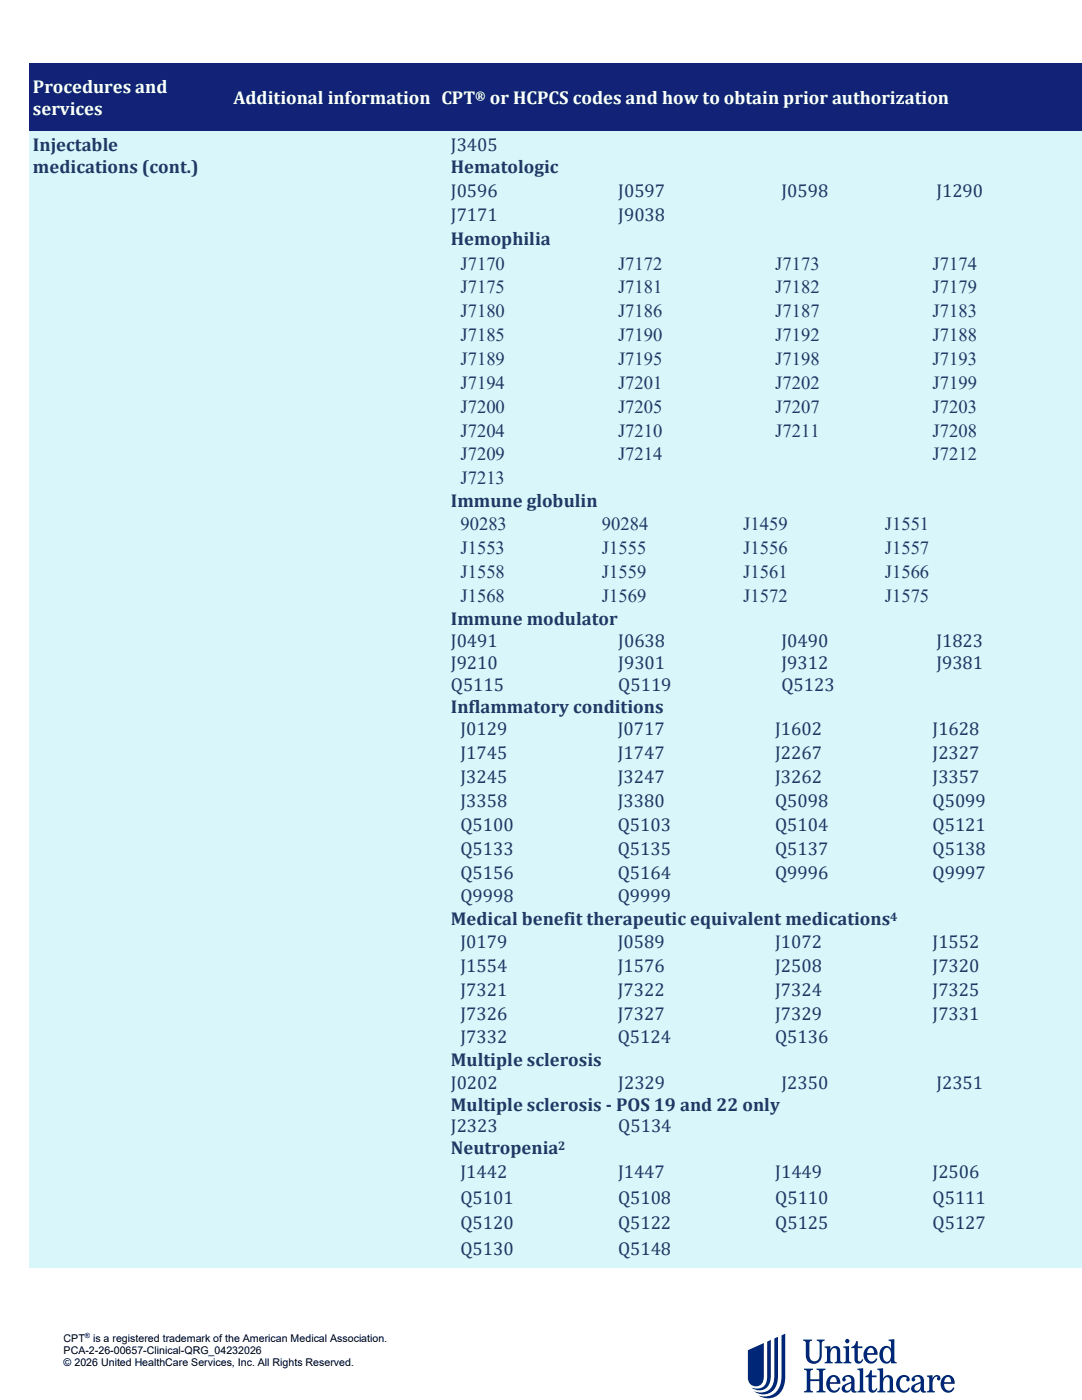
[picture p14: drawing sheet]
<svg xmlns="http://www.w3.org/2000/svg" width="216mm" height="279mm" viewBox="0 0 216 279" stroke-linecap="round" stroke-linejoin="round" font-family="sans-serif">
<defs><g id="words">
<g font-size="3.7" fill="#fff">
<text x="6.6" y="18.6">Procedures and</text>
<text x="6.6" y="22.9">services</text>
<text x="46.6" y="20.8">Additional information</text>
<text x="88.1" y="20.8">CPT</text>
<text x="97.8" y="20.8">or HCPCS codes and how to obtain prior authorization</text>
</g>
<g font-size="3.7" fill="#1f3864">
<text x="6.6" y="30.2">Injectable</text>
<text x="6.6" y="34.5">medications (cont.)</text>
<text x="90" y="30.2">J3405</text>
<text x="90" y="34.5">Hematologic</text>
<text x="90" y="39.3">J0596</text>
<text x="123.4" y="39.3">J0597</text>
<text x="155.9" y="39.3">J0598</text>
<text x="186.8" y="39.3">J1290</text>
<text x="90" y="44.1">J7171</text>
<text x="123.4" y="44.1">J9038</text>
<text x="90" y="48.8">Hemophilia</text>
<text x="91.9" y="53.8">J7170</text>
<text x="123.3" y="53.8">J7172</text>
<text x="154.7" y="53.8">J7173</text>
<text x="186.1" y="53.8">J7174</text>
<text x="91.9" y="58.5">J7175</text>
<text x="123.3" y="58.5">J7181</text>
<text x="154.7" y="58.5">J7182</text>
<text x="186.1" y="58.5">J7179</text>
<text x="91.9" y="63.3">J7180</text>
<text x="123.3" y="63.3">J7186</text>
<text x="154.7" y="63.3">J7187</text>
<text x="186.1" y="63.3">J7183</text>
<text x="91.9" y="68.1">J7185</text>
<text x="123.3" y="68.1">J7190</text>
<text x="154.7" y="68.1">J7192</text>
<text x="186.1" y="68.1">J7188</text>
<text x="91.9" y="72.8">J7189</text>
<text x="91.9" y="77.6">J7194</text>
<text x="123.3" y="72.8">J7195</text>
<text x="123.3" y="77.6">J7201</text>
<text x="154.7" y="72.8">J7198</text>
<text x="154.7" y="77.6">J7202</text>
<text x="186.1" y="72.8">J7193</text>
<text x="186.1" y="77.6">J7199</text>
<text x="91.9" y="82.4">J7200</text>
<text x="123.3" y="82.4">J7205</text>
<text x="154.7" y="82.4">J7207</text>
<text x="186.1" y="82.4">J7203</text>
<text x="91.9" y="87.1">J7204</text>
<text x="123.3" y="87.1">J7210</text>
<text x="154.7" y="87.1">J7211</text>
<text x="186.1" y="87.1">J7208</text>
<text x="91.9" y="91.9">J7209</text>
<text x="123.3" y="91.9">J7214</text>
<text x="186.1" y="91.9">J7212</text>
<text x="90" y="101.2">Immune globulin</text>
<text x="91.9" y="96.6">J7213</text>
<text x="91.9" y="105.8">90283</text>
<text x="120.1" y="105.8">90284</text>
<text x="148.3" y="105.8">J1459</text>
<text x="176.6" y="105.8">J1551</text>
<text x="91.9" y="110.6">J1553</text>
<text x="120.1" y="110.6">J1555</text>
<text x="148.3" y="110.6">J1556</text>
<text x="176.6" y="110.6">J1557</text>
<text x="91.9" y="115.4">J1558</text>
<text x="120.1" y="115.4">J1559</text>
<text x="148.3" y="115.4">J1561</text>
<text x="176.6" y="115.4">J1566</text>
<text x="90" y="124.8">Immune modulator</text>
<text x="91.9" y="120.2">J1568</text>
<text x="120.1" y="120.2">J1569</text>
<text x="148.3" y="120.2">J1572</text>
<text x="176.6" y="120.2">J1575</text>
<text x="90" y="129.2">J0491</text>
<text x="123.4" y="129.2">J0638</text>
<text x="155.9" y="129.2">J0490</text>
<text x="186.8" y="129.2">J1823</text>
<text x="90" y="133.5">J9210</text>
<text x="90" y="137.9">Q5115</text>
<text x="123.4" y="133.5">J9301</text>
<text x="123.4" y="137.9">Q5119</text>
<text x="155.9" y="133.5">J9312</text>
<text x="155.9" y="137.9">Q5123</text>
<text x="186.8" y="133.5">J9381</text>
<text x="90" y="142.2">Inflammatory conditions</text>
<text x="91.9" y="146.7">J0129</text>
<text x="123.3" y="146.7">J0717</text>
<text x="154.7" y="146.7">J1602</text>
<text x="186.1" y="146.7">J1628</text>
<text x="91.9" y="151.5">J1745</text>
<text x="123.3" y="151.5">J1747</text>
<text x="154.7" y="151.5">J2267</text>
<text x="186.1" y="151.5">J2327</text>
<text x="91.9" y="156.3">J3245</text>
<text x="91.9" y="161">J3358</text>
<text x="123.3" y="156.3">J3247</text>
<text x="123.3" y="161">J3380</text>
<text x="154.7" y="156.3">J3262</text>
<text x="154.7" y="161">Q5098</text>
<text x="186.1" y="156.3">J3357</text>
<text x="186.1" y="161">Q5099</text>
<text x="91.9" y="165.8">Q5100</text>
<text x="123.3" y="165.8">Q5103</text>
<text x="154.7" y="165.8">Q5104</text>
<text x="186.1" y="165.8">Q5121</text>
<text x="91.9" y="170.6">Q5133</text>
<text x="123.3" y="170.6">Q5135</text>
<text x="154.7" y="170.6">Q5137</text>
<text x="186.1" y="170.6">Q5138</text>
<text x="91.9" y="175.3">Q5156</text>
<text x="123.3" y="175.3">Q5164</text>
<text x="154.7" y="175.3">Q9996</text>
<text x="186.1" y="175.3">Q9997</text>
<text x="90" y="184.6">Medical benefit therapeutic equivalent medications</text>
<text x="91.9" y="180.1">Q9998</text>
<text x="123.3" y="180.1">Q9999</text>
<text x="91.9" y="189.2">J0179</text>
<text x="123.3" y="189.2">J0589</text>
<text x="154.7" y="189.2">J1072</text>
<text x="186.1" y="189.2">J1552</text>
<text x="91.9" y="194">J1554</text>
<text x="123.3" y="194">J1576</text>
<text x="154.7" y="194">J2508</text>
<text x="186.1" y="194">J7320</text>
<text x="91.9" y="198.7">J7321</text>
<text x="91.9" y="203.5">J7326</text>
<text x="123.3" y="198.7">J7322</text>
<text x="123.3" y="203.5">J7327</text>
<text x="154.7" y="198.7">J7324</text>
<text x="154.7" y="203.5">J7329</text>
<text x="186.1" y="198.7">J7325</text>
<text x="186.1" y="203.5">J7331</text>
<text x="91.9" y="208.2">J7332</text>
<text x="123.3" y="208.2">Q5124</text>
<text x="154.7" y="208.2">Q5136</text>
<text x="90" y="212.8">Multiple sclerosis</text>
<text x="90" y="217.3">J0202</text>
<text x="90" y="221.6">Multiple sclerosis - POS 19 and 22 only</text>
<text x="123.4" y="217.3">J2329</text>
<text x="155.9" y="217.3">J2350</text>
<text x="186.8" y="217.3">J2351</text>
<text x="90" y="226">J2323</text>
<text x="123.4" y="226">Q5134</text>
<text x="90" y="230.3">Neutropenia</text>
<text x="91.9" y="235.1">J1442</text>
<text x="123.3" y="235.1">J1447</text>
<text x="154.7" y="235.1">J1449</text>
<text x="186.1" y="235.1">J2506</text>
<text x="91.9" y="240.2">Q5101</text>
<text x="91.9" y="245.4">Q5120</text>
<text x="123.3" y="240.2">Q5108</text>
<text x="123.3" y="245.4">Q5122</text>
<text x="154.7" y="240.2">Q5110</text>
<text x="154.7" y="245.4">Q5125</text>
<text x="186.1" y="240.2">Q5111</text>
<text x="186.1" y="245.4">Q5127</text>
<text x="91.9" y="250.5">Q5130</text>
<text x="123.3" y="250.5">Q5148</text>
</g>
<text font-size="2.5" fill="#fff" x="94.8" y="19.9">®</text>
<g font-size="2.5" fill="#1f3864">
<text x="177.6" y="183.7">4</text>
<text x="111.4" y="229.4">2</text>
</g>
<g font-size="2.1">
<text x="12.7" y="267.7">CPT</text>
<text x="18.6" y="267.7">is a registered trademark of the American Medical Association.</text>
<text x="12.7" y="270.2">PCA-2-26-00657-Clinical-QRG_04232026</text>
<text x="12.7" y="272.6">© 2026 United HealthCare Services, Inc. All Rights Reserved.</text>
</g>
<text font-size="1.4" x="16.9" y="267">®</text>
</g></defs>
<g fill="#002677">
<path d="M160.2 267.3h1.8v.3a.45 .45 0 0 0-.5 .4v2.4a1.04 1.04 0 0 0 1 1.3 1.04 1.04 0 0 0 1-1.3v-2.3a.51 .51 0 0 0-.5-.5v-.3h1.5v.3a.51 .51 0 0 0-.5 .5v2.4a1.59 1.59 0 0 1-1.6 1.7 1.59 1.59 0 0 1-1.6-1.7v-2.5a.45 .45 0 0 0-.6-.4z"/>
<path d="M160.4 273.1h1.8v.3a.45 .45 0 0 0-.5 .4v1.5h1.8v-1.5a.44 .44 0 0 0-.6-.4v-.3h1.8v.3a.44 .44 0 0 0-.5 .4v3.4a.44 .44 0 0 0 .5 .4v.3h-1.8v-.3a.44 .44 0 0 0 .6-.4v-1.6h-1.8v1.6a.45 .45 0 0 0 .5 .4v.3h-1.8v-.3a.45 .45 0 0 0 .6-.4v-3.4a.45 .45 0 0 0-.6-.4z"/>
<path d="M164.5 268.7l1.2-.1v.8a1 1 0 0 1 1.1-.8 1 1 0 0 1 .9 1v1.8a.39 .39 0 0 0 .4 .5v.2h-1.6v-.2a.39 .39 0 0 0 .5-.5v-1.7a.58 .58 0 0 0-.5-.7 .58 .58 0 0 0-.7 .5l-.1 .4a2.06 2.06 0 0 0 .2 1.9l.3 .1v.2h-1.7v-.2a.39 .39 0 0 0 .5-.5v-2l-.1-.4h-.4z"/>
<path d="M170.8 267.7h.4v1h.9v.4h-.9v2.2l.1 .3a.48 .48 0 0 0 .7-.4l.3 .1a.88 .88 0 0 1-.9 .9 .88 .88 0 0 1-.9-.9v-2.2h-.6v-.3a1.21 1.21 0 0 0 .9-1.1z"/>
<path d="M168.2 268.7l1.2-.1v2.8a.39 .39 0 0 0 .5 .5v.2h-1.6v-.2a.39 .39 0 0 0 .5-.5l-.1-2.3-.5-.1z"/>
<path d="M184.9 274.5l1.2-.1v.7a.77 .77 0 0 1 .8-.7 .77 .77 0 0 1 .7 .9 .36 .36 0 0 1-.6 .1 .36 .36 0 0 1 .1-.6 .75 .75 0 0 0-1 .8 2.08 2.08 0 0 0 .2 2l.3 .1v.2h-1.7v-.2l.3-.1 .2-.4v-2l-.1-.4h-.4z"/>
<path d="M173.6 273.5h.4v1h.9v.4h-.9v2.1l.1 .4a.48 .48 0 0 0 .7-.4l.3 .1a.88 .88 0 0 1-.9 .9 .88 .88 0 0 1-.9-.9v-2.2h-.6v-.3a1.22 1.22 0 0 0 .9-1.1z"/>
<path d="M179.2 274.9a1.22 1.22 0 0 1 1.4-.5 1.22 1.22 0 0 1 .9 1.1 .36 .36 0 0 1-.6 .1 .36 .36 0 0 1 .1-.6l-.2-.1a.88 .88 0 0 0-1.2 .8 1.22 1.22 0 0 0 1.1 1.8l.6-.6 .3 .1a1.39 1.39 0 0 1-1.5 .9 1.39 1.39 0 0 1-1.2-1.3 2.02 2.02 0 0 1 .3-1.7z"/>
<path d="M171.1 273.2l1.1-.1v4.1l.2 .4 .3 .1v.2h-1.6v-.2l.3-.1 .2-.4v-3.4l-.2-.4h-.3z"/>
<path d="M175.1 273.2l1.1-.1v2.1a1 1 0 0 1 1.1-.8 1 1 0 0 1 .9 1v1.8l.2 .4 .3 .1v.2h-1.7v-.2l.3-.1 .2-.4v-1.7a.58 .58 0 0 0-.5-.7 .58 .58 0 0 0-.6 .5l-.1 .4a2.06 2.06 0 0 0 .1 1.9l.3 .1v.2h-1.6v-.2l.3-.1 .1-.4v-3.4l-.1-.4h-.3z"/>
<path d="M149.2 269.5v5.4a1.61 1.61 0 0 0 1.7 1.8 1.61 1.61 0 0 0 1.5-1.9v-6.8zM153.1 267.7l.7-.3v7.1a2.5 2.5 0 0 1-2.3 3l-.8-.2-.8-.4a2.2 2.2 0 0 0 2.3-.2 2.2 2.2 0 0 0 .9-2.1zM154.5 267.1l.7-.3v7.8a3.1 3.1 0 0 1-2.9 3.7l-.8-.1-1.1-.5a2.85 2.85 0 0 0 3.1-.3 2.85 2.85 0 0 0 1-2.9zM155.9 266.5l.8-.3v8.5a4 4 0 0 1-2.7 4.3h-1.6l-1.1-.5a3.4 3.4 0 0 0 4.6-3z"/>
<path d="M173.3 269.3a.55 .55 0 0 1 .9-.1l.2 .8h-1.4zM172.7 269.1a1.77 1.77 0 0 0-.3 2.1 1.77 1.77 0 0 0 1.8 .9 1.31 1.31 0 0 0 .9-.9l-.3-.1a.88 .88 0 0 1-1 .6 .88 .88 0 0 1-.8-.9v-.4h2.1a1.39 1.39 0 0 0-.7-1.6 1.39 1.39 0 0 0-1.7 .3z"/>
<path d="M176.5 269.2a.76 .76 0 0 1 .9-.1 .76 .76 0 0 1 .4 .8 1.37 1.37 0 0 1-.8 1.9 1.39 1.39 0 0 1-.8-1.9zM177.3 267.4v.2l.5 .2v1.4a1.23 1.23 0 0 0-1.4-.5 1.23 1.23 0 0 0-.9 1.2 1.55 1.55 0 0 0 .3 1.7 1.55 1.55 0 0 0 1.6 .4l.4-.5v.6h1.1v-.2a.39 .39 0 0 1-.4-.5v-4.1z"/>
<path d="M188.6 275.1a.55 .55 0 0 1 1-.1l.2 .8h-1.4zM188.1 274.9a1.77 1.77 0 0 0-.3 2.1 1.77 1.77 0 0 0 1.8 .9 1.31 1.31 0 0 0 .9-.9l-.3-.1a.88 .88 0 0 1-1 .6 .88 .88 0 0 1-.8-.9v-.4h2.1a1.39 1.39 0 0 0-.7-1.6 1.39 1.39 0 0 0-1.7 .3z"/>
<path d="M182.7 276.6l1-.5a1.21 1.21 0 0 1-.7 1.5 .54 .54 0 0 1-.5-.4 .54 .54 0 0 1 .2-.6zM182.1 274.8a.54 .54 0 0 0 0 .9 .36 .36 0 0 0 .5-.2 .36 .36 0 0 0-.2-.5 .74 .74 0 0 1 1-.2 .74 .74 0 0 1 .3 .9 2.7 2.7 0 0 0-1.9 1.1 .96 .96 0 0 0 .7 1.2 .96 .96 0 0 0 1.2-.7v.1a.72 .72 0 0 0 1.1 .5v-.2l-.3-.1-.1-.3v-1.7a1.28 1.28 0 0 0-.9-1.2 1.28 1.28 0 0 0-1.4 .4z"/>
<path d="M168.8 276.6l1.1-.5a1.21 1.21 0 0 1-.8 1.5 .54 .54 0 0 1-.5-.4 .54 .54 0 0 1 .2-.6zM168.3 274.8a.54 .54 0 0 0-.1 .9 .36 .36 0 0 0 .5-.2 .36 .36 0 0 0-.1-.5 .74 .74 0 0 1 .9-.2 .74 .74 0 0 1 .4 .9 2.73 2.73 0 0 0-1.9 1.1 .96 .96 0 0 0 .7 1.2 .96 .96 0 0 0 1.1-.7v.1a.72 .72 0 0 0 1.1 .5v-.2l-.2-.1-.2-.3v-1.7a1.27 1.27 0 0 0-.8-1.2 1.27 1.27 0 0 0-1.4 .4z"/>
<path d="M165.8 275.1a.55 .55 0 0 1 1-.1l.2 .8h-1.4zM165.3 274.9a1.77 1.77 0 0 0-.3 2.1 1.77 1.77 0 0 0 1.8 .9 1.32 1.32 0 0 0 .8-.9l-.3-.1a.88 .88 0 0 1-.9 .6 .88 .88 0 0 1-.8-.9v-.4h2.1a1.39 1.39 0 0 0-.7-1.6 1.39 1.39 0 0 0-1.7 .3z"/>
<circle cx="169.1" cy="267.7" r=".44"/>
</g>
<g fill="#122377">
<path d="M5.8 12.7h40v13.5h-40z" fill-rule="evenodd"/>
<path d="M6.6 15.1h38.4v4.3h-38.4z" fill-rule="evenodd"/>
<path d="M6.6 19.4h38.4v4.4h-38.4z" fill-rule="evenodd"/>
<path d="M45.8 12.7h41.5v13.5h-41.5z" fill-rule="evenodd"/>
<path d="M46.6 17.3h40v4.3h-40z" fill-rule="evenodd"/>
<path d="M5.8 12.7h40v.5h-40z" fill-rule="evenodd"/>
<path d="M45.8 12.7h41.5v.5h-41.5z" fill-rule="evenodd"/>
<path d="M5.8 25.7h40v.5h-40z" fill-rule="evenodd"/>
<path d="M45.8 25.7h41.5v.5h-41.5z" fill-rule="evenodd"/>
</g>
<g fill="#122377">
<path d="M87.3 12.7h128.6v13.5h-128.6z"/>
<path d="M88.1 17.3h127.8v4.3h-127.8z"/>
<path d="M87.3 12.7h128.6v.5h-128.6z"/>
<path d="M87.3 25.7h128.6v.5h-128.6z"/>
</g>
<g fill="#d9f6fa">
<path d="M5.8 26.2h40v226.8h-40z" fill-rule="evenodd"/>
<path d="M6.6 31h38.4v4.4h-38.4z" fill-rule="evenodd"/>
<path d="M6.6 35.4h38.4v4.3h-38.4z" fill-rule="evenodd"/>
<path d="M6.6 39.7h38.4v4.3h-38.4z" fill-rule="evenodd"/>
<path d="M6.6 44h38.4v4.4h-38.4z" fill-rule="evenodd"/>
<path d="M6.6 48.4h38.4v4.3h-38.4z" fill-rule="evenodd"/>
<path d="M6.6 52.7h38.4v4.4h-38.4z" fill-rule="evenodd"/>
<path d="M6.6 57.1h38.4v4.3h-38.4z" fill-rule="evenodd"/>
<path d="M6.6 61.4h38.4v4.4h-38.4z" fill-rule="evenodd"/>
<path d="M6.6 65.8h38.4v4.3h-38.4z" fill-rule="evenodd"/>
<path d="M6.6 70.1h38.4v4.4h-38.4z" fill-rule="evenodd"/>
<path d="M6.6 74.5h38.4v4.3h-38.4z" fill-rule="evenodd"/>
<path d="M6.6 78.8h38.4v4.3h-38.4z" fill-rule="evenodd"/>
<path d="M6.6 83.1h38.4v4.4h-38.4z" fill-rule="evenodd"/>
<path d="M6.6 87.5h38.4v4.3h-38.4z" fill-rule="evenodd"/>
<path d="M6.6 91.8h38.4v4.4h-38.4z" fill-rule="evenodd"/>
<path d="M6.6 96.2h38.4v4.3h-38.4z" fill-rule="evenodd"/>
<path d="M6.6 100.5h38.4v4.4h-38.4z" fill-rule="evenodd"/>
<path d="M6.6 104.9h38.4v4.3h-38.4z" fill-rule="evenodd"/>
<path d="M6.6 109.2h38.4v4.3h-38.4z" fill-rule="evenodd"/>
<path d="M6.6 113.5h38.4v4.4h-38.4z" fill-rule="evenodd"/>
<path d="M6.6 117.9h38.4v4.3h-38.4z" fill-rule="evenodd"/>
<path d="M6.6 122.2h38.4v4.4h-38.4z" fill-rule="evenodd"/>
<path d="M6.6 126.6h38.4v4.3h-38.4z" fill-rule="evenodd"/>
<path d="M6.6 130.9h38.4v4.4h-38.4z" fill-rule="evenodd"/>
<path d="M6.6 135.3h38.4v4.3h-38.4z" fill-rule="evenodd"/>
<path d="M6.6 139.6h38.4v4.3h-38.4z" fill-rule="evenodd"/>
<path d="M6.6 143.9h38.4v4.4h-38.4z" fill-rule="evenodd"/>
<path d="M6.6 148.3h38.4v4.3h-38.4z" fill-rule="evenodd"/>
<path d="M6.6 152.6h38.4v4.4h-38.4z" fill-rule="evenodd"/>
<path d="M6.6 157h38.4v4.3h-38.4z" fill-rule="evenodd"/>
<path d="M6.6 161.3h38.4v4.4h-38.4z" fill-rule="evenodd"/>
<path d="M6.6 165.7h38.4v4.3h-38.4z" fill-rule="evenodd"/>
<path d="M6.6 170h38.4v4.3h-38.4z" fill-rule="evenodd"/>
<path d="M6.6 174.3h38.4v4.4h-38.4z" fill-rule="evenodd"/>
<path d="M6.6 178.7h38.4v4.3h-38.4z" fill-rule="evenodd"/>
<path d="M6.6 183h38.4v4.4h-38.4z" fill-rule="evenodd"/>
<path d="M6.6 187.4h38.4v4.3h-38.4z" fill-rule="evenodd"/>
<path d="M6.6 191.7h38.4v4.3h-38.4z" fill-rule="evenodd"/>
<path d="M6.6 196h38.4v4.4h-38.4z" fill-rule="evenodd"/>
<path d="M6.6 200.4h38.4v4.3h-38.4z" fill-rule="evenodd"/>
<path d="M6.6 204.7h38.4v4.4h-38.4z" fill-rule="evenodd"/>
<path d="M6.6 209.1h38.4v4.3h-38.4z" fill-rule="evenodd"/>
<path d="M6.6 213.4h38.4v4.4h-38.4z" fill-rule="evenodd"/>
<path d="M6.6 217.8h38.4v4.3h-38.4z" fill-rule="evenodd"/>
<path d="M6.6 222.1h38.4v4.3h-38.4z" fill-rule="evenodd"/>
<path d="M6.6 226.4h38.4v4.4h-38.4z" fill-rule="evenodd"/>
<path d="M6.6 230.8h38.4v4.3h-38.4z" fill-rule="evenodd"/>
<path d="M6.6 235.1h38.4v4.4h-38.4z" fill-rule="evenodd"/>
<path d="M6.6 239.5h38.4v4.3h-38.4z" fill-rule="evenodd"/>
<path d="M6.6 243.8h38.4v4.4h-38.4z" fill-rule="evenodd"/>
<path d="M45.8 26.2h41.5v226.8h-41.5z" fill-rule="evenodd"/>
<path d="M88.1 26.7h33.4v4.3h-33.4z" fill-rule="evenodd"/>
<path d="M121.5 26.7h32.5v4.3h-32.5z" fill-rule="evenodd"/>
<path d="M154 26.7h31v4.3h-31z" fill-rule="evenodd"/>
<path d="M88.1 35.8h33.4v4.8h-33.4z" fill-rule="evenodd"/>
<path d="M121.5 35.8h32.5v4.8h-32.5z" fill-rule="evenodd"/>
<path d="M154 35.8h31v4.8h-31z" fill-rule="evenodd"/>
<path d="M88.1 40.6h33.4v4.7h-33.4z" fill-rule="evenodd"/>
<path d="M121.5 40.6h32.5v4.7h-32.5z" fill-rule="evenodd"/>
<path d="M154 40.6h31v4.7h-31z" fill-rule="evenodd"/>
<path d="M90 50.1h31.4v4.7h-31.4z" fill-rule="evenodd"/>
<path d="M91.9 50.3h27.6v4.3h-27.6z" fill-rule="evenodd"/>
<path d="M121.4 50.1h31.4v4.7h-31.4z" fill-rule="evenodd"/>
<path d="M123.3 50.3h27.6v4.3h-27.6z" fill-rule="evenodd"/>
<path d="M152.8 50.1h31.4v4.7h-31.4z" fill-rule="evenodd"/>
<path d="M154.7 50.3h27.6v4.3h-27.6z" fill-rule="evenodd"/>
<path d="M186.1 50.3h27.6v4.3h-27.6z" fill-rule="evenodd"/>
<path d="M90 54.8h31.4v4.8h-31.4z" fill-rule="evenodd"/>
<path d="M121.4 54.8h31.4v4.8h-31.4z" fill-rule="evenodd"/>
<path d="M152.8 54.8h31.4v4.8h-31.4z" fill-rule="evenodd"/>
<path d="M90 59.6h31.4v4.8h-31.4z" fill-rule="evenodd"/>
<path d="M91.9 59.9h27.6v4.2h-27.6z" fill-rule="evenodd"/>
<path d="M121.4 59.6h31.4v4.8h-31.4z" fill-rule="evenodd"/>
<path d="M123.3 59.9h27.6v4.2h-27.6z" fill-rule="evenodd"/>
<path d="M152.8 59.6h31.4v4.8h-31.4z" fill-rule="evenodd"/>
<path d="M154.7 59.9h27.6v4.2h-27.6z" fill-rule="evenodd"/>
<path d="M186.1 59.9h27.6v4.2h-27.6z" fill-rule="evenodd"/>
<path d="M90 64.4h31.4v4.7h-31.4z" fill-rule="evenodd"/>
<path d="M121.4 64.4h31.4v4.7h-31.4z" fill-rule="evenodd"/>
<path d="M152.8 64.4h31.4v4.7h-31.4z" fill-rule="evenodd"/>
<path d="M90 69.1h31.4v4.8h-31.4z" fill-rule="evenodd"/>
<path d="M91.9 69.4h27.6v4.2h-27.6z" fill-rule="evenodd"/>
<path d="M121.4 69.1h31.4v4.8h-31.4z" fill-rule="evenodd"/>
<path d="M123.3 69.4h27.6v4.2h-27.6z" fill-rule="evenodd"/>
<path d="M152.8 69.1h31.4v4.8h-31.4z" fill-rule="evenodd"/>
<path d="M154.7 69.4h27.6v4.2h-27.6z" fill-rule="evenodd"/>
<path d="M186.1 69.4h27.6v4.2h-27.6z" fill-rule="evenodd"/>
<path d="M90 73.9h31.4v4.8h-31.4z" fill-rule="evenodd"/>
<path d="M121.4 73.9h31.4v4.8h-31.4z" fill-rule="evenodd"/>
<path d="M152.8 73.9h31.4v4.8h-31.4z" fill-rule="evenodd"/>
<path d="M90 78.7h31.4v4.7h-31.4z" fill-rule="evenodd"/>
<path d="M91.9 78.9h27.6v4.3h-27.6z" fill-rule="evenodd"/>
<path d="M121.4 78.7h31.4v4.7h-31.4z" fill-rule="evenodd"/>
<path d="M123.3 78.9h27.6v4.3h-27.6z" fill-rule="evenodd"/>
<path d="M152.8 78.7h31.4v4.7h-31.4z" fill-rule="evenodd"/>
<path d="M154.7 78.9h27.6v4.3h-27.6z" fill-rule="evenodd"/>
<path d="M186.1 78.9h27.6v4.3h-27.6z" fill-rule="evenodd"/>
<path d="M90 83.4h31.4v4.8h-31.4z" fill-rule="evenodd"/>
<path d="M121.4 83.4h31.4v4.8h-31.4z" fill-rule="evenodd"/>
<path d="M152.8 83.4h31.4v4.8h-31.4z" fill-rule="evenodd"/>
<path d="M90 88.2h31.4v4.7h-31.4z" fill-rule="evenodd"/>
<path d="M91.9 88.4h27.6v4.3h-27.6z" fill-rule="evenodd"/>
<path d="M121.4 88.2h31.4v4.7h-31.4z" fill-rule="evenodd"/>
<path d="M123.3 88.4h27.6v4.3h-27.6z" fill-rule="evenodd"/>
<path d="M152.8 88.2h31.4v4.7h-31.4z" fill-rule="evenodd"/>
<path d="M186.1 88.4h27.6v4.3h-27.6z" fill-rule="evenodd"/>
<path d="M90 92.9h31.4v4.8h-31.4z" fill-rule="evenodd"/>
<path d="M121.4 92.9h31.4v4.8h-31.4z" fill-rule="evenodd"/>
<path d="M152.8 92.9h31.4v4.8h-31.4z" fill-rule="evenodd"/>
<path d="M90 102h28.2v4.9h-28.2z" fill-rule="evenodd"/>
<path d="M118.2 102h28.2v4.9h-28.2z" fill-rule="evenodd"/>
<path d="M146.4 102h28.2v4.9h-28.2z" fill-rule="evenodd"/>
<path d="M174.6 102h28.3v4.9h-28.3z" fill-rule="evenodd"/>
<path d="M90 106.9h28.2v4.8h-28.2z" fill-rule="evenodd"/>
<path d="M91.9 107.1h24.4v4.3h-24.4z" fill-rule="evenodd"/>
<path d="M118.2 106.9h28.2v4.8h-28.2z" fill-rule="evenodd"/>
<path d="M120.1 107.1h24.4v4.3h-24.4z" fill-rule="evenodd"/>
<path d="M146.4 106.9h28.2v4.8h-28.2z" fill-rule="evenodd"/>
<path d="M148.3 107.1h24.4v4.3h-24.4z" fill-rule="evenodd"/>
<path d="M174.6 106.9h28.3v4.8h-28.3z" fill-rule="evenodd"/>
<path d="M176.6 107.1h24.4v4.3h-24.4z" fill-rule="evenodd"/>
<path d="M90 111.7h28.2v4.8h-28.2z" fill-rule="evenodd"/>
<path d="M91.9 112h24.4v4.2h-24.4z" fill-rule="evenodd"/>
<path d="M118.2 111.7h28.2v4.8h-28.2z" fill-rule="evenodd"/>
<path d="M120.1 112h24.4v4.2h-24.4z" fill-rule="evenodd"/>
<path d="M146.4 111.7h28.2v4.8h-28.2z" fill-rule="evenodd"/>
<path d="M148.3 112h24.4v4.2h-24.4z" fill-rule="evenodd"/>
<path d="M174.6 111.7h28.3v4.8h-28.3z" fill-rule="evenodd"/>
<path d="M176.6 112h24.4v4.2h-24.4z" fill-rule="evenodd"/>
<path d="M90 116.5h28.2v4.8h-28.2z" fill-rule="evenodd"/>
<path d="M118.2 116.5h28.2v4.8h-28.2z" fill-rule="evenodd"/>
<path d="M146.4 116.5h28.2v4.8h-28.2z" fill-rule="evenodd"/>
<path d="M174.6 116.5h28.3v4.8h-28.3z" fill-rule="evenodd"/>
<path d="M88.1 125.6h33.4v4.4h-33.4z" fill-rule="evenodd"/>
<path d="M121.5 125.6h32.5v4.4h-32.5z" fill-rule="evenodd"/>
<path d="M154 125.6h31v4.4h-31z" fill-rule="evenodd"/>
<path d="M88.1 130h33.4v4.3h-33.4z" fill-rule="evenodd"/>
<path d="M121.5 130h32.5v4.3h-32.5z" fill-rule="evenodd"/>
<path d="M154 130h31v4.3h-31z" fill-rule="evenodd"/>
<path d="M88.1 134.3h33.4v4.4h-33.4z" fill-rule="evenodd"/>
<path d="M121.5 134.3h32.5v4.4h-32.5z" fill-rule="evenodd"/>
<path d="M154 134.3h31v4.4h-31z" fill-rule="evenodd"/>
<path d="M90 143h31.4v4.8h-31.4z" fill-rule="evenodd"/>
<path d="M121.4 143h31.4v4.8h-31.4z" fill-rule="evenodd"/>
<path d="M152.8 143h31.4v4.8h-31.4z" fill-rule="evenodd"/>
<path d="M90 147.8h31.4v4.7h-31.4z" fill-rule="evenodd"/>
<path d="M91.9 148h27.6v4.3h-27.6z" fill-rule="evenodd"/>
<path d="M121.4 147.8h31.4v4.7h-31.4z" fill-rule="evenodd"/>
<path d="M123.3 148h27.6v4.3h-27.6z" fill-rule="evenodd"/>
<path d="M152.8 147.8h31.4v4.7h-31.4z" fill-rule="evenodd"/>
<path d="M154.7 148h27.6v4.3h-27.6z" fill-rule="evenodd"/>
<path d="M186.1 148h27.6v4.3h-27.6z" fill-rule="evenodd"/>
<path d="M90 152.5h31.4v4.8h-31.4z" fill-rule="evenodd"/>
<path d="M121.4 152.5h31.4v4.8h-31.4z" fill-rule="evenodd"/>
<path d="M152.8 152.5h31.4v4.8h-31.4z" fill-rule="evenodd"/>
<path d="M90 157.3h31.4v4.8h-31.4z" fill-rule="evenodd"/>
<path d="M91.9 157.5h27.6v4.4h-27.6z" fill-rule="evenodd"/>
<path d="M121.4 157.3h31.4v4.8h-31.4z" fill-rule="evenodd"/>
<path d="M123.3 157.5h27.6v4.4h-27.6z" fill-rule="evenodd"/>
<path d="M152.8 157.3h31.4v4.8h-31.4z" fill-rule="evenodd"/>
<path d="M154.7 157.5h27.6v4.4h-27.6z" fill-rule="evenodd"/>
<path d="M186.1 157.5h27.6v4.4h-27.6z" fill-rule="evenodd"/>
<path d="M90 162.1h31.4v4.7h-31.4z" fill-rule="evenodd"/>
<path d="M121.4 162.1h31.4v4.7h-31.4z" fill-rule="evenodd"/>
<path d="M152.8 162.1h31.4v4.7h-31.4z" fill-rule="evenodd"/>
<path d="M90 166.8h31.4v4.8h-31.4z" fill-rule="evenodd"/>
<path d="M91.9 167h27.6v4.4h-27.6z" fill-rule="evenodd"/>
<path d="M121.4 166.8h31.4v4.8h-31.4z" fill-rule="evenodd"/>
<path d="M123.3 167h27.6v4.4h-27.6z" fill-rule="evenodd"/>
<path d="M152.8 166.8h31.4v4.8h-31.4z" fill-rule="evenodd"/>
<path d="M154.7 167h27.6v4.4h-27.6z" fill-rule="evenodd"/>
<path d="M186.1 167h27.6v4.4h-27.6z" fill-rule="evenodd"/>
<path d="M90 171.6h31.4v4.8h-31.4z" fill-rule="evenodd"/>
<path d="M121.4 171.6h31.4v4.8h-31.4z" fill-rule="evenodd"/>
<path d="M152.8 171.6h31.4v4.8h-31.4z" fill-rule="evenodd"/>
<path d="M90 176.4h31.4v4.7h-31.4z" fill-rule="evenodd"/>
<path d="M91.9 176.6h27.6v4.3h-27.6z" fill-rule="evenodd"/>
<path d="M121.4 176.4h31.4v4.7h-31.4z" fill-rule="evenodd"/>
<path d="M123.3 176.6h27.6v4.3h-27.6z" fill-rule="evenodd"/>
<path d="M152.8 176.4h31.4v4.7h-31.4z" fill-rule="evenodd"/>
<path d="M90 185.5h31.4v4.7h-31.4z" fill-rule="evenodd"/>
<path d="M91.9 185.7h27.6v4.3h-27.6z" fill-rule="evenodd"/>
<path d="M121.4 185.5h31.4v4.7h-31.4z" fill-rule="evenodd"/>
<path d="M123.3 185.7h27.6v4.3h-27.6z" fill-rule="evenodd"/>
<path d="M152.8 185.5h31.4v4.7h-31.4z" fill-rule="evenodd"/>
<path d="M154.7 185.7h27.6v4.3h-27.6z" fill-rule="evenodd"/>
<path d="M186.1 185.7h27.6v4.3h-27.6z" fill-rule="evenodd"/>
<path d="M90 190.2h31.4v4.8h-31.4z" fill-rule="evenodd"/>
<path d="M121.4 190.2h31.4v4.8h-31.4z" fill-rule="evenodd"/>
<path d="M152.8 190.2h31.4v4.8h-31.4z" fill-rule="evenodd"/>
<path d="M90 195h31.4v4.7h-31.4z" fill-rule="evenodd"/>
<path d="M91.9 195.2h27.6v4.3h-27.6z" fill-rule="evenodd"/>
<path d="M121.4 195h31.4v4.7h-31.4z" fill-rule="evenodd"/>
<path d="M123.3 195.2h27.6v4.3h-27.6z" fill-rule="evenodd"/>
<path d="M152.8 195h31.4v4.7h-31.4z" fill-rule="evenodd"/>
<path d="M154.7 195.2h27.6v4.3h-27.6z" fill-rule="evenodd"/>
<path d="M186.1 195.2h27.6v4.3h-27.6z" fill-rule="evenodd"/>
<path d="M90 199.7h31.4v4.8h-31.4z" fill-rule="evenodd"/>
<path d="M121.4 199.7h31.4v4.8h-31.4z" fill-rule="evenodd"/>
<path d="M152.8 199.7h31.4v4.8h-31.4z" fill-rule="evenodd"/>
<path d="M91.9 204.7h27.6v4.4h-27.6z" fill-rule="evenodd"/>
<path d="M123.3 204.7h27.6v4.4h-27.6z" fill-rule="evenodd"/>
<path d="M154.7 204.7h27.6v4.4h-27.6z" fill-rule="evenodd"/>
<path d="M88.1 213.8h33.4v4.3h-33.4z" fill-rule="evenodd"/>
<path d="M121.5 213.8h32.5v4.3h-32.5z" fill-rule="evenodd"/>
<path d="M154 213.8h31v4.3h-31z" fill-rule="evenodd"/>
<path d="M88.1 222.5h33.4v4.3h-33.4z" fill-rule="evenodd"/>
<path d="M121.5 222.5h32.5v4.3h-32.5z" fill-rule="evenodd"/>
<path d="M154 222.5h31v4.3h-31z" fill-rule="evenodd"/>
<path d="M90 231.1h31.4v5.2h-31.4z" fill-rule="evenodd"/>
<path d="M91.9 231.5h27.6v4.4h-27.6z" fill-rule="evenodd"/>
<path d="M121.4 231.1h31.4v5.2h-31.4z" fill-rule="evenodd"/>
<path d="M123.3 231.5h27.6v4.4h-27.6z" fill-rule="evenodd"/>
<path d="M152.8 231.1h31.4v5.2h-31.4z" fill-rule="evenodd"/>
<path d="M154.7 231.5h27.6v4.4h-27.6z" fill-rule="evenodd"/>
<path d="M186.1 231.5h27.6v4.4h-27.6z" fill-rule="evenodd"/>
<path d="M90 236.3h31.4v5.1h-31.4z" fill-rule="evenodd"/>
<path d="M91.9 236.7h27.6v4.3h-27.6z" fill-rule="evenodd"/>
<path d="M121.4 236.3h31.4v5.1h-31.4z" fill-rule="evenodd"/>
<path d="M123.3 236.7h27.6v4.3h-27.6z" fill-rule="evenodd"/>
<path d="M152.8 236.3h31.4v5.1h-31.4z" fill-rule="evenodd"/>
<path d="M154.7 236.7h27.6v4.3h-27.6z" fill-rule="evenodd"/>
<path d="M186.1 236.7h27.6v4.3h-27.6z" fill-rule="evenodd"/>
<path d="M90 241.4h31.4v5.2h-31.4z" fill-rule="evenodd"/>
<path d="M91.9 241.9h27.6v4.3h-27.6z" fill-rule="evenodd"/>
<path d="M121.4 241.4h31.4v5.2h-31.4z" fill-rule="evenodd"/>
<path d="M123.3 241.9h27.6v4.3h-27.6z" fill-rule="evenodd"/>
<path d="M152.8 241.4h31.4v5.2h-31.4z" fill-rule="evenodd"/>
<path d="M154.7 241.9h27.6v4.3h-27.6z" fill-rule="evenodd"/>
<path d="M186.1 241.9h27.6v4.3h-27.6z" fill-rule="evenodd"/>
<path d="M90 246.6h31.4v5.2h-31.4z" fill-rule="evenodd"/>
<path d="M91.9 247h27.6v4.4h-27.6z" fill-rule="evenodd"/>
<path d="M121.4 246.6h31.4v5.2h-31.4z" fill-rule="evenodd"/>
<path d="M123.3 247h27.6v4.4h-27.6z" fill-rule="evenodd"/>
<path d="M152.8 246.6h31.4v5.2h-31.4z" fill-rule="evenodd"/>
<path d="M154.7 247h27.6v4.4h-27.6z" fill-rule="evenodd"/>
<path d="M186.1 247h27.6v4.4h-27.6z" fill-rule="evenodd"/>
<path d="M5.8 26.2h40v.5h-40z" fill-rule="evenodd"/>
<path d="M45.8 26.2h41.5v.5h-41.5z" fill-rule="evenodd"/>
<path d="M5.8 252.5h40v.5h-40z" fill-rule="evenodd"/>
<path d="M45.8 252.5h41.5v.5h-41.5z" fill-rule="evenodd"/>
</g>
<g fill="#d9f6fa">
<path d="M6.6 26.7h38.4v4.3h-38.4z"/>
<path d="M6.6 248.2h38.4v4.3h-38.4z"/>
<path d="M87.3 26.2h128.6v226.8h-128.6z"/>
<path d="M90 26.7h29.6v4.3h-29.6z"/>
<path d="M123.4 26.7h28.7v4.3h-28.7z"/>
<path d="M155.9 26.7h27.1v4.3h-27.1z"/>
<path d="M185 26.7h30.9v4.3h-30.9z"/>
<path d="M186.8 26.7h28.8v4.3h-28.8z"/>
<path d="M88.1 31h127.8v4.8h-127.8z"/>
<path d="M90 31h125.6v4.4h-125.6z"/>
<path d="M90 35.8h29.6v4.3h-29.6z"/>
<path d="M123.4 35.8h28.7v4.3h-28.7z"/>
<path d="M155.9 35.8h27.1v4.3h-27.1z"/>
<path d="M185 35.8h30.9v4.8h-30.9z"/>
<path d="M186.8 35.8h28.8v4.3h-28.8z"/>
<path d="M90 40.6h29.6v4.3h-29.6z"/>
<path d="M123.4 40.6h28.7v4.3h-28.7z"/>
<path d="M155.9 40.6h27.1v4.3h-27.1z"/>
<path d="M185 40.6h30.9v4.7h-30.9z"/>
<path d="M186.8 40.6h28.8v4.3h-28.8z"/>
<path d="M88.1 45.3h127.8v4.8h-127.8z"/>
<path d="M90 45.3h125.6v4.4h-125.6z"/>
<path d="M88.1 50.1h127.8v47.6h-127.8z"/>
<path d="M184.2 50.1h31.4v4.7h-31.4z"/>
<path d="M91.9 55.1h27.6v4.3h-27.6z"/>
<path d="M123.3 55.1h27.6v4.3h-27.6z"/>
<path d="M154.7 55.1h27.6v4.3h-27.6z"/>
<path d="M184.2 54.8h31.4v4.8h-31.4z"/>
<path d="M186.1 55.1h27.6v4.3h-27.6z"/>
<path d="M184.2 59.6h31.4v4.8h-31.4z"/>
<path d="M91.9 64.6h27.6v4.3h-27.6z"/>
<path d="M123.3 64.6h27.6v4.3h-27.6z"/>
<path d="M154.7 64.6h27.6v4.3h-27.6z"/>
<path d="M184.2 64.4h31.4v4.7h-31.4z"/>
<path d="M186.1 64.6h27.6v4.3h-27.6z"/>
<path d="M184.2 69.1h31.4v4.8h-31.4z"/>
<path d="M91.9 74.1h27.6v4.3h-27.6z"/>
<path d="M123.3 74.1h27.6v4.3h-27.6z"/>
<path d="M154.7 74.1h27.6v4.3h-27.6z"/>
<path d="M184.2 73.9h31.4v4.8h-31.4z"/>
<path d="M186.1 74.1h27.6v4.3h-27.6z"/>
<path d="M184.2 78.7h31.4v4.7h-31.4z"/>
<path d="M91.9 83.7h27.6v4.2h-27.6z"/>
<path d="M123.3 83.7h27.6v4.2h-27.6z"/>
<path d="M154.7 83.7h27.6v4.2h-27.6z"/>
<path d="M184.2 83.4h31.4v4.8h-31.4z"/>
<path d="M186.1 83.7h27.6v4.2h-27.6z"/>
<path d="M184.2 88.2h31.4v4.7h-31.4z"/>
<path d="M91.9 93.2h27.6v4.3h-27.6z"/>
<path d="M123.3 93.2h27.6v4.3h-27.6z"/>
<path d="M154.7 92.9h27.6v4.3h-27.6z"/>
<path d="M184.2 92.9h31.4v4.8h-31.4z"/>
<path d="M88.1 97.7h127.8v4.3h-127.8z"/>
<path d="M90 97.7h125.6v4.3h-125.6z"/>
<path d="M88.1 102h127.8v23.6h-127.8z"/>
<path d="M91.9 102.3h24.4v4.3h-24.4z"/>
<path d="M120.1 102.3h24.4v4.3h-24.4z"/>
<path d="M148.3 102.3h24.4v4.3h-24.4z"/>
<path d="M176.6 102.3h24.4v4.3h-24.4z"/>
<path d="M91.9 116.8h24.4v4.2h-24.4z"/>
<path d="M120.1 116.8h24.4v4.2h-24.4z"/>
<path d="M148.3 116.8h24.4v4.2h-24.4z"/>
<path d="M176.6 116.8h24.4v4.2h-24.4z"/>
<path d="M90 121.3h125.6v4.3h-125.6z"/>
<path d="M90 125.6h29.6v4.4h-29.6z"/>
<path d="M123.4 125.6h28.7v4.4h-28.7z"/>
<path d="M155.9 125.6h27.1v4.4h-27.1z"/>
<path d="M185 125.6h30.9v4.4h-30.9z"/>
<path d="M186.8 125.6h28.8v4.4h-28.8z"/>
<path d="M90 130h29.6v4.3h-29.6z"/>
<path d="M123.4 130h28.7v4.3h-28.7z"/>
<path d="M155.9 130h27.1v4.3h-27.1z"/>
<path d="M185 130h30.9v4.3h-30.9z"/>
<path d="M186.8 130h28.8v4.3h-28.8z"/>
<path d="M90 134.3h29.6v4.4h-29.6z"/>
<path d="M123.4 134.3h28.7v4.4h-28.7z"/>
<path d="M155.9 134.3h27.1v4.4h-27.1z"/>
<path d="M185 134.3h30.9v4.4h-30.9z"/>
<path d="M186.8 134.3h28.8v4.4h-28.8z"/>
<path d="M88.1 138.7h127.8v4.3h-127.8z"/>
<path d="M90 138.7h125.6v4.3h-125.6z"/>
<path d="M88.1 143h127.8v66.3h-127.8z"/>
<path d="M91.9 143.2h27.6v4.4h-27.6z"/>
<path d="M123.3 143.2h27.6v4.4h-27.6z"/>
<path d="M154.7 143.2h27.6v4.4h-27.6z"/>
<path d="M184.2 143h31.4v4.8h-31.4z"/>
<path d="M186.1 143.2h27.6v4.4h-27.6z"/>
<path d="M184.2 147.8h31.4v4.7h-31.4z"/>
<path d="M91.9 152.8h27.6v4.3h-27.6z"/>
<path d="M123.3 152.8h27.6v4.3h-27.6z"/>
<path d="M154.7 152.8h27.6v4.3h-27.6z"/>
<path d="M184.2 152.5h31.4v4.8h-31.4z"/>
<path d="M186.1 152.8h27.6v4.3h-27.6z"/>
<path d="M184.2 157.3h31.4v4.8h-31.4z"/>
<path d="M91.9 162.3h27.6v4.3h-27.6z"/>
<path d="M123.3 162.3h27.6v4.3h-27.6z"/>
<path d="M154.7 162.3h27.6v4.3h-27.6z"/>
<path d="M184.2 162.1h31.4v4.7h-31.4z"/>
<path d="M186.1 162.3h27.6v4.3h-27.6z"/>
<path d="M184.2 166.8h31.4v4.8h-31.4z"/>
<path d="M91.9 171.8h27.6v4.3h-27.6z"/>
<path d="M123.3 171.8h27.6v4.3h-27.6z"/>
<path d="M154.7 171.8h27.6v4.3h-27.6z"/>
<path d="M184.2 171.6h31.4v4.8h-31.4z"/>
<path d="M186.1 171.8h27.6v4.3h-27.6z"/>
<path d="M184.2 176.4h31.4v4.7h-31.4z"/>
<path d="M90 181.1h125.6v4.4h-125.6z"/>
<path d="M184.2 185.5h31.4v4.7h-31.4z"/>
<path d="M91.9 190.4h27.6v4.4h-27.6z"/>
<path d="M123.3 190.4h27.6v4.4h-27.6z"/>
<path d="M154.7 190.4h27.6v4.4h-27.6z"/>
<path d="M184.2 190.2h31.4v4.8h-31.4z"/>
<path d="M186.1 190.4h27.6v4.4h-27.6z"/>
<path d="M184.2 195h31.4v4.7h-31.4z"/>
<path d="M91.9 200h27.6v4.3h-27.6z"/>
<path d="M123.3 200h27.6v4.3h-27.6z"/>
<path d="M154.7 200h27.6v4.3h-27.6z"/>
<path d="M184.2 199.7h31.4v4.8h-31.4z"/>
<path d="M186.1 200h27.6v4.3h-27.6z"/>
<path d="M90 204.5h31.4v4.8h-31.4z"/>
<path d="M121.4 204.5h31.4v4.8h-31.4z"/>
<path d="M152.8 204.5h31.4v4.8h-31.4z"/>
<path d="M184.2 204.5h31.4v4.8h-31.4z"/>
<path d="M88.1 209.3h127.8v4.5h-127.8z"/>
<path d="M90 209.3h125.6v4.3h-125.6z"/>
<path d="M90 213.8h29.6v4.3h-29.6z"/>
<path d="M123.4 213.8h28.7v4.3h-28.7z"/>
<path d="M155.9 213.8h27.1v4.3h-27.1z"/>
<path d="M185 213.8h30.9v4.3h-30.9z"/>
<path d="M186.8 213.8h28.8v4.3h-28.8z"/>
<path d="M88.1 218.1h127.8v4.4h-127.8z"/>
<path d="M90 218.1h125.6v4.4h-125.6z"/>
<path d="M90 222.5h29.6v4.3h-29.6z"/>
<path d="M123.4 222.5h28.7v4.3h-28.7z"/>
<path d="M155.9 222.5h27.1v4.3h-27.1z"/>
<path d="M185 222.5h30.9v4.3h-30.9z"/>
<path d="M186.8 222.5h28.8v4.3h-28.8z"/>
<path d="M88.1 226.8h127.8v4.3h-127.8z"/>
<path d="M90 226.8h125.6v4.3h-125.6z"/>
<path d="M88.1 231.1h127.8v20.7h-127.8z"/>
<path d="M184.2 231.1h31.4v5.2h-31.4z"/>
<path d="M184.2 236.3h31.4v5.1h-31.4z"/>
<path d="M184.2 241.4h31.4v5.2h-31.4z"/>
<path d="M184.2 246.6h31.4v5.2h-31.4z"/>
<path d="M87.3 26.2h128.6v.5h-128.6z"/>
<path d="M87.3 252.5h128.6v.5h-128.6z"/>
</g>
<use href="#words"/>
</svg>
